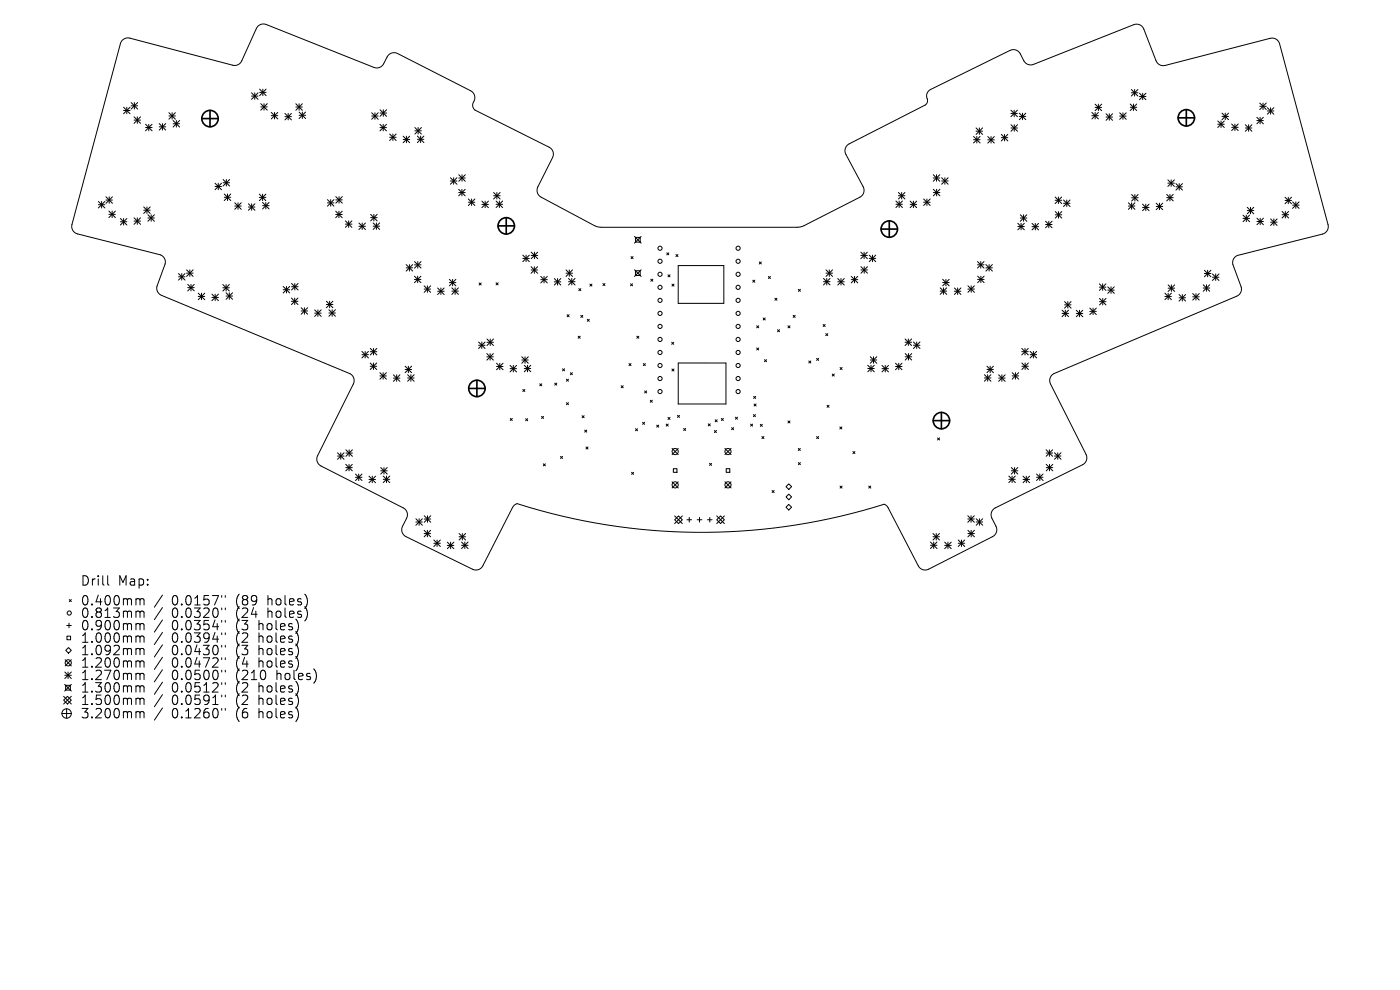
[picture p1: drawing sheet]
<svg xmlns="http://www.w3.org/2000/svg" width="297mm" height="210mm" viewBox="0 0 297 210" stroke-linecap="round" stroke-linejoin="round" font-family="sans-serif">
<defs><g id="words">
<g font-size="2.8">
<text x="17.1" y="124.5">Drill</text>
<text x="25" y="124.5">Map:</text>
<text x="17.1" y="128.7">0.400mm</text>
<text x="17.1" y="131.3">0.813mm</text>
<text x="36.4" y="128.7">0.0157&quot;</text>
<text x="36.4" y="131.3">0.0320&quot;</text>
<text x="50" y="128.7">(89</text>
<text x="50" y="131.3">(24</text>
<text x="56.8" y="128.7">holes)</text>
<text x="56.8" y="131.3">holes)</text>
<text x="17.1" y="133.9">0.900mm</text>
<text x="17.1" y="136.6">1.000mm</text>
<text x="36.4" y="133.9">0.0354&quot;</text>
<text x="36.4" y="136.6">0.0394&quot;</text>
<text x="50" y="133.9">(3</text>
<text x="50" y="136.6">(2</text>
<text x="54.9" y="133.9">holes)</text>
<text x="54.9" y="136.6">holes)</text>
<text x="17.1" y="139.2">1.092mm</text>
<text x="17.1" y="141.9">1.200mm</text>
<text x="36.4" y="139.2">0.0430&quot;</text>
<text x="36.4" y="141.9">0.0472&quot;</text>
<text x="50" y="139.2">(3</text>
<text x="50" y="141.9">(4</text>
<text x="54.9" y="139.2">holes)</text>
<text x="54.9" y="141.9">holes)</text>
<text x="17.1" y="144.5">1.270mm</text>
<text x="17.1" y="147.1">1.300mm</text>
<text x="17.1" y="149.8">1.500mm</text>
<text x="36.4" y="144.5">0.0500&quot;</text>
<text x="36.4" y="147.1">0.0512&quot;</text>
<text x="36.4" y="149.8">0.0591&quot;</text>
<text x="50" y="144.5">(210</text>
<text x="50" y="147.1">(2</text>
<text x="50" y="149.8">(2</text>
<text x="54.9" y="147.1">holes)</text>
<text x="54.9" y="149.8">holes)</text>
<text x="58.7" y="144.5">holes)</text>
<text x="17.1" y="152.6">3.200mm</text>
<text x="36.4" y="152.6">0.1260&quot;</text>
<text x="50" y="152.6">(6</text>
<text x="54.9" y="152.6">holes)</text>
</g>
</g></defs>
<g fill="none" stroke="#000" stroke-width=".21">
<path d="M25.9 8.5l.7-.4h.9l21.9 5.7a1.63 1.63 0 0 0 1.9-.9l3.2-7a1.63 1.63 0 0 1 2-.7l23.1 9.2a1.63 1.63 0 0 0 1.8-.9l.9-1.7a1.63 1.63 0 0 1 2-.5l15.8 8.1a1.91 1.91 0 0 1 .2 2.7l.1 .7 .4 .6 15.9 8a1.63 1.63 0 0 1 .5 2l-3.2 6.4a1.63 1.63 0 0 0 .8 2l11.3 6.1 1.1 .3h41.9l1.5-.3 11.9-6.1a1.63 1.63 0 0 0 .6-2.2l-3.8-7.1a1.63 1.63 0 0 1 .8-2l16.3-8.3a1.47 1.47 0 0 0 .2-1.8l.1-.7 .7-.7 16.9-8.3a1.63 1.63 0 0 1 2.1 .7l.9 1.7a1.63 1.63 0 0 0 2 .6l21.5-8.5a1.63 1.63 0 0 1 1.8 .9l2.7 7a1.63 1.63 0 0 0 1.9 .8l22.5-5.8a1.63 1.63 0 0 1 1.8 1.2l10.3 38.6a1.63 1.63 0 0 1-1.2 1.8l-18.3 4.6a1.64 1.64 0 0 0-.7 1.8l1.8 5.1a1.63 1.63 0 0 1-1 1.6l-38.9 16.5a1.63 1.63 0 0 0-.6 2.2l7.6 15.1a1.63 1.63 0 0 1-.8 2l-18.7 9.2a1.63 1.63 0 0 0-.6 2.1l1 2a1.63 1.63 0 0 1-.8 1.9l-13.8 7a1.63 1.63 0 0 1-2-.8l-6.4-12.3-.8-.7a128.8 128.8 0 0 1-77.9-.2l-.6 .4-.4 .5-6.3 12.3a1.63 1.63 0 0 1-2.2 .7l-14.3-7a1.63 1.63 0 0 1-.5-2.1l.9-1.8a1.63 1.63 0 0 0-.8-2.1l-17.6-9a1.63 1.63 0 0 1-.5-2l7.6-15.4a1.63 1.63 0 0 0-.8-2l-40.2-16.8a1.63 1.63 0 0 1-.7-1.8l1.8-4.9a1.63 1.63 0 0 0-1-1.7l-17.9-4.6a1.63 1.63 0 0 1-.9-1.9l10.2-38.4zM53.4 19.7l1.3 1.4M54 19.7v1.4M54.7 19.7l-1.3 1.4M55.1 18.9l1.4 1.4M55.1 19.6h1.4M55.8 18.9v1.4M56.5 18.9l-1.4 1.4M240 19l1.4 1.4M240 19.7h1.4M240.7 19v1.4M241.4 19l-1.4 1.4"/>
<path d="M241.7 19.8l1.4 1.4M242.4 19.8v1.4M243.1 19.8l-1.4 1.4M26.2 22.7l1.4 1.4M26.2 23.4h1.4M26.9 22.7v1.4M27.6 22.7l-1.4 1.4M27.8 21.8l1.4 1.3M27.8 22.4h1.4M28.4 24.8l1.4 1.4M28.4 25.5h1.4M28.5 21.8v1.3"/>
<path d="M29.1 24.8v1.4M29.2 21.8l-1.4 1.3M29.8 24.8l-1.4 1.4M30.9 26.4l1.4 1.3M30.9 27.1h1.4M31.6 26.4v1.3M32.3 26.4l-1.4 1.3M33.8 26.2l1.4 1.4M33.8 26.9h1.4M34.5 26.2v1.4M35.2 26.2l-1.4 1.4M35.8 23.9l1.4 1.4"/>
<path d="M35.8 24.6h1.4M36.5 23.9v1.4M36.7 25.6l1.4 1.3M36.7 26.3h1.4M37.2 23.9l-1.4 1.4M37.4 25.6v1.3M38.1 25.6l-1.4 1.3M45.6 38.9l1.4 1.3M45.6 39.6h1.4M46.3 38.9v1.3M47 38.9l-1.4 1.3M47.3 38.1l1.4 1.4"/>
<path d="M47.3 38.8h1.4M48 38.1v1.4M48.7 38.1l-1.4 1.4M53.4 20.4h1.3M55.3 22l1.4 1.4M55.3 22.7h1.4M56 22v1.4M56.7 22l-1.4 1.4M57.5 23.8l1.4 1.4M57.5 24.5h1.4M58.2 23.8v1.4M58.9 23.8l-1.4 1.4"/>
<path d="M60.4 24.1l1.4 1.3M60.4 24.7h1.4M61.1 24.1v1.3M61.8 24.1l-1.4 1.3M62.8 22.7h1.3M62.8 22l1.3 1.4M63.4 23.8l1.4 1.4M63.4 24.5h1.4M63.5 22v1.4M64.1 23.8v1.4M64.1 22l-1.3 1.4M64.8 23.8l-1.4 1.4"/>
<path d="M78.8 24.6h1.4M78.8 23.9l1.4 1.4M79.5 23.9v1.4M80.2 23.9l-1.4 1.4M80.6 27.1h1.4M80.6 26.4l1.4 1.4M80.6 23.3l1.4 1.4M80.6 24h1.4M81.3 26.4v1.4M81.3 23.3v1.4M82 26.4l-1.4 1.4M82 23.3l-1.4 1.4"/>
<path d="M82.7 28.4l1.3 1.4M82.7 29.1h1.3M83.4 28.4v1.4M84 28.4l-1.3 1.4M85.5 28.9l1.4 1.4M85.5 29.6h1.4M86.2 28.9v1.4M86.9 28.9l-1.4 1.4M88 27.1l1.4 1.3M88 27.7h1.4M88.5 28.9l1.4 1.3M88.5 29.6h1.4"/>
<path d="M88.7 27.1v1.3M89.2 28.9v1.3M89.4 27.1l-1.4 1.3M89.9 28.9l-1.4 1.3M95.6 37.7l1.3 1.4M95.6 38.4h1.3M96.2 37.7v1.4M96.9 37.7l-1.3 1.4M97.3 37.1l1.4 1.4M97.3 37.8h1.4M98 37.1v1.4M98.7 37.1l-1.4 1.4"/>
<path d="M198 37.8h1.4M198 37.1l1.4 1.3M198.7 37.1v1.3M199.4 37.1l-1.4 1.3M199.8 38.4h1.3M199.8 37.7l1.3 1.4M200.5 37.7v1.4M201.1 37.7l-1.3 1.4M206.5 28.9l1.4 1.4M206.5 29.6h1.4M207.1 27.1l1.4 1.4M207.1 27.8h1.4"/>
<path d="M207.2 28.9v1.4M207.8 27.1v1.4M207.9 28.9l-1.4 1.4M208.5 27.1l-1.4 1.4M209.6 29.7h1.3M209.6 29l1.3 1.4M210.2 29v1.4M210.9 29l-1.3 1.4M212.4 28.5l1.4 1.4M212.4 29.2h1.4M213.1 28.5v1.4M213.8 28.5l-1.4 1.4"/>
<path d="M214.5 23.4l1.3 1.4M214.5 24.1h1.3M214.5 26.5l1.4 1.3M214.5 27.2h1.4M215.1 23.4v1.4M215.2 26.5v1.3M215.8 23.4l-1.3 1.4M215.9 26.5l-1.4 1.3M216.2 24l1.4 1.4M216.2 24.7h1.4M216.9 24v1.4M217.6 24l-1.4 1.4"/>
<path d="M231.6 24.5h1.4M231.6 23.9l1.4 1.3M232.3 22.1l1.4 1.4M232.3 22.8h1.4M232.3 23.9v1.3M233 22.1v1.4M233 23.9l-1.4 1.3M233.7 22.1l-1.4 1.4M234.6 24.1l1.4 1.4M234.6 24.8h1.4M235.3 24.1v1.4M236 24.1l-1.4 1.4"/>
<path d="M237.5 24.6h1.4M237.5 23.9l1.4 1.4M238.2 23.9v1.4M238.9 23.9l-1.4 1.4M239.8 22.1l1.3 1.4M239.8 22.8h1.3M240.5 22.1v1.4M241.1 22.1l-1.3 1.4M241.7 20.5h1.4M247.8 38.2l1.3 1.3M247.8 38.8h1.3M248.4 38.2v1.3"/>
<path d="M249.1 38.2l-1.3 1.3M249.5 38.9l1.4 1.4M249.5 39.6h1.4M250.2 38.9v1.4M250.9 38.9l-1.4 1.4M258.3 25.7l1.4 1.3M258.3 26.4h1.4M259 25.7v1.3M259.2 24.7h1.4M259.2 24l1.4 1.4M259.7 25.7l-1.4 1.3M259.9 24v1.4"/>
<path d="M260.6 24l-1.4 1.4M261.3 26.3l1.4 1.4M261.3 27h1.4M262 26.3v1.4M262.7 26.3l-1.4 1.4M264.2 27.2h1.4M264.2 26.5l1.4 1.3M264.9 26.5v1.3M265.6 26.5l-1.4 1.3M266.6 24.9l1.4 1.4M266.6 25.6h1.4M267.3 21.9l1.3 1.3"/>
<path d="M267.3 22.5h1.3M267.3 24.9v1.4M267.9 21.9v1.3M268 24.9l-1.4 1.4M268.6 21.9l-1.3 1.3M268.9 22.8l1.3 1.4M268.9 23.5h1.3M269.5 22.8v1.4M270.2 22.8l-1.3 1.4M20.9 42.7l1.4 1.4M20.9 43.4h1.4M21.6 42.7v1.4"/>
<path d="M22.3 42.7l-1.4 1.4M22.5 41.7l1.4 1.4M22.5 42.4h1.4M23.1 44.8l1.4 1.4M23.1 45.5h1.4M23.2 41.7v1.4M23.8 44.8v1.4M23.9 41.7l-1.4 1.4M24.5 44.8l-1.4 1.4M25.5 46.4l1.4 1.3M25.5 47h1.4M26.2 46.4v1.3"/>
<path d="M26.9 46.4l-1.4 1.3M28.4 46.2l1.4 1.4M28.4 46.9h1.4M29.1 46.2v1.4M29.8 46.2l-1.4 1.4M30.5 43.9l1.4 1.4M30.5 44.6h1.4M31.2 43.9v1.4M31.4 45.6l1.4 1.3M31.4 46.2h1.4M31.9 43.9l-1.4 1.4M32.1 45.6v1.3"/>
<path d="M32.8 45.6l-1.4 1.3M37.9 58l1.3 1.4M37.9 58.7h1.3M38.6 58v1.4M39.2 58l-1.3 1.4M39.6 57.2l1.4 1.4M39.6 57.9h1.4M40.3 57.2v1.4M41 57.2l-1.4 1.4M47.6 41.2l1.4 1.3M47.6 41.8h1.4M48.3 41.2v1.3"/>
<path d="M49 41.2l-1.4 1.3M49.8 43l1.4 1.4M49.8 43.7h1.4M50.5 43v1.4M51.2 43l-1.4 1.4M52.7 43.2l1.4 1.4M52.7 43.9h1.4M53.4 43.2v1.4M54.1 43.2l-1.4 1.4M55 41.2l1.4 1.4M55 41.9h1.4M55.7 42.9l1.4 1.4"/>
<path d="M55.7 43.6h1.4M55.7 41.2v1.4M56.4 42.9v1.4M56.4 41.2l-1.4 1.4M57.1 42.9l-1.4 1.4M69.5 42.3l1.3 1.4M69.5 43h1.3M70.2 42.3v1.4M70.8 42.3l-1.3 1.4M71.2 44.8l1.4 1.4M71.2 45.5h1.4M71.2 42.4h1.4"/>
<path d="M71.2 41.7l1.4 1.4M71.9 44.8v1.4M71.9 41.7v1.4M72.6 44.8l-1.4 1.4M72.6 41.7l-1.4 1.4M73.3 46.9l1.4 1.3M73.3 47.5h1.4M74 46.9v1.3M74.7 46.9l-1.4 1.3M76.1 47.3l1.4 1.4M76.1 48h1.4M76.8 47.3v1.4"/>
<path d="M77.5 47.3l-1.4 1.4M78.6 45.5l1.4 1.4M78.6 46.2h1.4M79.2 48h1.3M79.2 47.3l1.3 1.4M79.3 45.5v1.4M79.8 47.3v1.4M80 45.5l-1.4 1.4M80.5 47.3l-1.3 1.4M86.2 56.1l1.3 1.4M86.2 56.8h1.3M86.9 56.1v1.4"/>
<path d="M87.5 56.1l-1.3 1.4M87.9 58.6l1.4 1.4M87.9 59.3h1.4M87.9 55.5l1.4 1.4M87.9 56.2h1.4M88.6 58.6v1.4M88.6 55.5v1.4M89.3 58.6l-1.4 1.4M89.3 55.5l-1.4 1.4M95.3 59.3l1.4 1.3M95.3 59.9h1.4M96 59.3v1.3"/>
<path d="M96.7 59.3l-1.4 1.3M97.3 40.2l1.4 1.3M97.3 40.9h1.4M98 40.2v1.3M98.7 40.2l-1.4 1.3M99.4 42.2l1.3 1.4M99.4 42.9h1.3M100.1 42.2v1.4M100.7 42.2l-1.3 1.4M102.2 42.7l1.4 1.4M102.2 43.4h1.4M102.9 42.7v1.4"/>
<path d="M103.6 42.7l-1.4 1.4M104.7 40.8l1.4 1.4M104.7 41.5h1.4M105.2 60l.5 .4M105.2 42.6l1.4 1.4M105.2 43.3h1.4M105.4 40.8v1.4M105.7 60l-.5 .4M105.9 42.6v1.4M106.1 40.8l-1.4 1.4M106.6 42.6l-1.4 1.4M110.9 54.1l1.4 1.4"/>
<path d="M110.9 54.8h1.4M111.6 54.1v1.4M112.3 54.1l-1.4 1.4M112.7 56.6l1.3 1.4M112.7 57.3h1.3M112.7 53.5l1.4 1.4M112.7 54.2h1.4M113.4 56.6v1.4M113.4 53.5v1.4M114 56.6l-1.3 1.4M114.1 53.5l-1.4 1.4M114.7 58.6l1.4 1.4"/>
<path d="M114.7 59.3h1.4M115.4 58.6v1.4M116.1 58.6l-1.4 1.4M117.6 59.1l1.4 1.4M117.6 59.8h1.4M118.3 59.1v1.4M119 59.1l-1.4 1.4M120.1 57.3l1.4 1.3M120.1 57.9h1.4M120.6 59.1l1.4 1.3M120.6 59.8h1.4M120.8 57.3v1.3"/>
<path d="M121.3 59.1v1.3M121.5 57.3l-1.4 1.3M122 59.1l-1.4 1.3M133.9 54.4l.4 .5M134.3 54.4l-.4 .5M134.6 50.2l1.4 1.4M134.6 57.2l1.4 1.4M134.8 50.4h1v1h-1zM134.8 57.4h1v1h-1zM136 50.2l-1.4 1.4M136 57.2l-1.4 1.4M138.1 59.2l.4 .5"/>
<path d="M138.5 59.2l-.4 .5M141.5 53.6l.4 .5M141.7 58.3l.4 .4M141.9 53.6l-.4 .5M142.1 58.3l-.4 .4M143.4 54l.4 .4M143.8 54l-.4 .4M143.9 56.3h9.7v8.1h-9.7zM159.7 59.4l.4 .5M160.1 59.4l-.4 .5M161.1 55.6l.4 .4M161.5 55.6l-.4 .4"/>
<path d="M163 58.6l.4 .5M163.4 58.6l-.4 .5M174.7 59.8h1.4M174.7 59.1l1.4 1.3M175.2 57.9h1.4M175.2 57.3l1.4 1.3M175.4 59.1v1.3M175.9 57.3v1.3M176.1 59.1l-1.4 1.3M176.6 57.3l-1.4 1.3M177.7 59.8h1.4M177.7 59.1l1.4 1.4"/>
<path d="M178.4 59.1v1.4M179.1 59.1l-1.4 1.4M180.6 59.3h1.4M180.6 58.6l1.4 1.4M181.3 58.6v1.4M182 58.6l-1.4 1.4M182.6 54.2h1.4M182.6 53.5l1.4 1.4M182.6 57.3h1.4M182.6 56.6l1.4 1.4M183.3 53.5v1.4M183.3 56.6v1.4"/>
<path d="M184 53.5l-1.4 1.4M184 56.6l-1.4 1.4M184.4 54.1l1.4 1.4M184.4 54.8h1.4M185.1 54.1v1.4M185.8 54.1l-1.4 1.4M190.1 43.3h1.3M190.1 42.6l1.3 1.4M190.6 41.5h1.4M190.6 40.8l1.4 1.4M190.8 42.6v1.4M191.3 40.8v1.4"/>
<path d="M191.4 42.6l-1.3 1.4M192 40.8l-1.4 1.4M193.1 43.4h1.4M193.1 42.7l1.4 1.3M193.8 42.7v1.3M194.5 42.7l-1.4 1.3M195.9 42.9h1.4M195.9 42.2l1.4 1.4M196.6 42.2v1.4M197.3 42.2l-1.4 1.4M198 40.8h1.4M198 40.2l1.4 1.3"/>
<path d="M198.7 40.2v1.3M199.4 40.2l-1.4 1.3M200 59.9h1.4M200 59.3l1.4 1.3M200.7 59.3v1.3M201.4 59.3l-1.4 1.3M207.4 56.2h1.4M207.4 55.5l1.4 1.4M207.4 59.3h1.4M207.4 58.6l1.4 1.4M208.1 55.5v1.4M208.1 58.6v1.4"/>
<path d="M208.8 55.5l-1.4 1.4M208.8 58.6l-1.4 1.4M209.1 56.8h1.4M209.1 56.1l1.4 1.4M209.8 56.1v1.4M210.5 56.1l-1.4 1.4M215.9 47.4l1.4 1.3M215.9 48.1h1.4M216.5 46.2h1.3M216.5 45.6l1.3 1.3M216.6 47.4v1.3M217.1 45.6v1.3"/>
<path d="M217.3 47.4l-1.4 1.3M217.8 45.6l-1.3 1.3M218.9 47.4l1.4 1.4M218.9 48.1h1.4M219.6 47.4v1.4M220.3 47.4l-1.4 1.4M221.8 46.9l1.4 1.4M221.8 47.6h1.4M222.5 46.9v1.4M223.2 46.9l-1.4 1.4M223.8 41.8l1.4 1.4M223.8 42.5h1.4"/>
<path d="M223.9 44.9l1.3 1.4M223.9 45.6h1.3M224.5 41.8v1.4M224.6 44.9v1.4M225.2 41.8l-1.4 1.4M225.2 44.9l-1.3 1.4M225.6 42.4l1.4 1.4M225.6 43.1h1.4M226.3 42.4v1.4M227 42.4l-1.4 1.4M239.4 43.7h1.4M239.4 43l1.4 1.4"/>
<path d="M240.1 41.3l1.3 1.3M240.1 42h1.3M240.1 43v1.4M240.8 41.3v1.3M240.8 43l-1.4 1.4M241.4 41.3l-1.3 1.3M242.4 43.3l1.4 1.4M242.4 44h1.4M243.1 43.3v1.4M243.8 43.3l-1.4 1.4M245.3 43.1l1.4 1.4M245.3 43.8h1.4"/>
<path d="M246 43.1v1.4M246.7 43.1l-1.4 1.4M247.5 41.9h1.4M247.5 41.2l1.4 1.4M248.2 41.2v1.4M248.9 41.2l-1.4 1.4M255.5 57.3l1.4 1.4M255.5 58h1.4M256.2 57.3v1.4M256.9 57.3l-1.4 1.4M257.2 58.1l1.4 1.4M257.2 58.8h1.4"/>
<path d="M257.9 58.1v1.4M258.6 58.1l-1.4 1.4M263.7 45.6l1.4 1.4M263.7 46.3h1.4M264.4 45.6v1.4M264.6 44l1.4 1.4M264.6 44.7h1.4M265.1 45.6l-1.4 1.4M265.3 44v1.4M266 44l-1.4 1.4M266.6 46.3l1.4 1.4M266.6 47h1.4"/>
<path d="M267.3 46.3v1.4M268 46.3l-1.4 1.4M269.5 46.4l1.4 1.4M269.5 47.1h1.4M270.2 46.4v1.4M270.9 46.4l-1.4 1.4M272 45.6h1.4M272 44.9l1.4 1.3M272.6 41.8l1.4 1.4M272.6 42.5h1.4M272.7 44.9v1.3M273.3 41.8v1.4"/>
<path d="M273.4 44.9l-1.4 1.3M274 41.8l-1.4 1.4M274.2 42.8l1.4 1.4M274.2 43.5h1.4M274.9 42.8v1.4M275.6 42.8l-1.4 1.4M39.8 60.3l1.4 1.4M39.8 61h1.4M40.5 60.3v1.4M41.2 60.3l-1.4 1.4M42.1 62.2l1.3 1.4M42.1 62.9h1.3"/>
<path d="M42.7 62.2v1.4M43.4 62.2l-1.3 1.4M45 62.4l1.3 1.4M45 63.1h1.3M45.6 62.4v1.4M46.3 62.4l-1.3 1.4M47.3 61h1.4M47.3 60.4l1.4 1.3M48 62.1l1.3 1.4M48 62.8h1.3M48 60.4v1.3M48.6 62.1v1.4"/>
<path d="M48.7 60.4l-1.4 1.3M49.3 62.1l-1.3 1.4M60.1 60.8l1.4 1.3M60.1 61.5h1.4M60.8 60.8v1.3M61.5 60.8l-1.4 1.3M61.8 63.2l1.4 1.4M61.8 63.9h1.4M61.9 60.1l1.3 1.4M61.9 60.8h1.3M62.5 63.2v1.4M62.5 60.1v1.4"/>
<path d="M63.2 63.2l-1.4 1.4M63.2 60.1l-1.3 1.4M63.9 65.3l1.4 1.4M63.9 66h1.4M64.6 65.3v1.4M65.3 65.3l-1.4 1.4M66.8 65.7l1.3 1.4M66.8 66.4h1.3M67.4 65.7v1.4M68.1 65.7l-1.3 1.4M69.2 63.9l1.4 1.4M69.2 64.6h1.4"/>
<path d="M69.8 66.4h1.4M69.8 65.7l1.4 1.4M69.9 63.9v1.4M70.5 65.7v1.4M70.6 63.9l-1.4 1.4M71.2 65.7l-1.4 1.4M76.8 74.5l1.4 1.4M76.8 75.2h1.4M77.5 74.5v1.4M78.2 74.5l-1.4 1.4M78.5 77l1.4 1.4M78.5 77.7h1.4"/>
<path d="M78.6 73.9l1.3 1.4M78.6 74.6h1.3M79.2 77v1.4M79.2 73.9v1.4M79.9 77l-1.4 1.4M79.9 73.9l-1.3 1.4M80.6 79.1l1.4 1.3M80.6 79.7h1.4M81.3 79.1v1.3M82 79.1l-1.4 1.3M83.5 79.5l1.3 1.4M84.1 79.5v1.4"/>
<path d="M84.8 79.5l-1.3 1.4M85.9 77.7l1.4 1.4M85.9 78.4h1.4M86.5 79.5l1.4 1.4M86.6 77.7v1.4M87.2 79.5v1.4M87.3 77.7l-1.4 1.4M87.9 79.5l-1.4 1.4M90 60.6l1.4 1.4M90 61.3h1.4M90.7 60.6v1.4M91.4 60.6l-1.4 1.4"/>
<path d="M92.8 61.1l1.4 1.4M92.8 61.8h1.4M93.5 61.1v1.4M94.2 61.1l-1.4 1.4M95.9 61.1l1.3 1.3M95.9 61.8h1.3M96.6 61.1v1.3M97.2 61.1l-1.3 1.3M101.5 72.5l1.4 1.4M101.5 73.2h1.4M101.6 60l.5 .5M102.1 60l-.5 .5"/>
<path d="M102.2 72.5v1.4M102.9 72.5l-1.4 1.4M103.3 75l1.4 1.4M103.3 75.7h1.4M103.3 71.9l1.4 1.4M103.3 72.6h1.4M104 75v1.4M104 71.9v1.4M104.7 75l-1.4 1.4M104.7 71.9l-1.4 1.4M105.3 77.1l1.4 1.3M105.3 77.7h1.4"/>
<path d="M106 77.1v1.3M106.7 77.1l-1.4 1.3M108.2 77.5l1.4 1.4M108.2 78.2h1.4M108.9 77.5v1.4M109.6 77.5l-1.4 1.4M110.7 75.7l1.4 1.4M110.7 76.4h1.4M111.2 77.5l1.4 1.4M111.2 78.2h1.4M111.4 75.7v1.4M111.9 77.5v1.4"/>
<path d="M112.1 75.7l-1.4 1.4M112.6 77.5l-1.4 1.4M119.3 78.2l.5 .5M119.8 78.2l-.5 .5M120.3 66.8l.4 .4M120.7 66.8l-.4 .4M121 79.1l.4 .4M121.4 79.1l-.4 .4M122.7 71.3l.4 .5M122.8 61.2l.4 .5M123.1 71.3l-.4 .5M123.2 66.9l.4 .4"/>
<path d="M123.2 61.2l-.4 .5M123.6 66.9l-.4 .4M124.6 67.7l.4 .5M125 67.7l-.4 .5M125.1 60.3l.5 .4M125.6 60.3l-.5 .4M127.9 60.1l.4 .5M128.3 60.1l-.4 .5M133.4 77.1l.5 .5M133.8 60.2l.4 .4M133.9 77.1l-.5 .5M134.2 60.2l-.4 .4"/>
<path d="M135.1 71.3l.4 .5M135.5 71.3l-.4 .5M136.5 77.1l.4 .5M136.9 77.1l-.4 .5M142.5 72.6l.4 .4M142.6 78.3l.4 .4M142.6 60.3l.4 .4M142.9 72.6l-.4 .4M143 78.3l-.4 .4M143 60.3l-.4 .4M143.9 77h10.1v8.7h-10.1zM160.5 69.1l.5 .4"/>
<path d="M160.5 73.8l.5 .4M161 69.1l-.5 .4M161 73.8l-.5 .4M161.9 67.5l.4 .4M162.2 76.3l.4 .4M162.3 67.5l-.4 .4M162.6 76.3l-.4 .4M164.4 63.3l.4 .4M164.8 63.3l-.4 .4M164.9 69.9l.5 .5M165.4 69.9l-.5 .5M167.2 69.1l.4 .4"/>
<path d="M167.6 69.1l-.4 .4M168.3 66.9l.4 .4M168.7 66.9l-.4 .4M169.4 61.4l.4 .4M169.8 61.4l-.4 .4M171.6 76.6l.4 .4M172 76.6l-.4 .4M173.2 76l.5 .5M173.7 76l-.5 .5M174.6 68.8l.5 .5M175.1 68.8l-.5 .5M175.2 70.8l.4 .4"/>
<path d="M175.6 70.8l-.4 .4M176.6 79.3l.4 .5M177 79.3l-.4 .5M178.2 78l.5 .4M178.7 78l-.5 .4M184.1 78.2h1.4M184.1 77.5l1.4 1.4M184.6 76.4h1.4M184.6 75.7l1.4 1.4M184.8 77.5v1.4M185.3 75.7v1.4M185.5 77.5l-1.4 1.4"/>
<path d="M186 75.7l-1.4 1.4M187.1 78.2h1.4M187.1 77.5l1.4 1.4M187.8 77.5v1.4M188.5 77.5l-1.4 1.4M190 77.7h1.4M190 77.1l1.4 1.3M190.7 77.1v1.3M191.4 77.1l-1.4 1.3M192 72.6h1.4M192 71.9l1.4 1.4M192 75.7h1.4"/>
<path d="M192 75l1.4 1.4M192.7 71.9v1.4M192.7 75v1.4M193.4 71.9l-1.4 1.4M193.4 75l-1.4 1.4M193.8 73.2h1.4M193.8 72.5l1.4 1.4M194.5 72.5v1.4M195.2 72.5l-1.4 1.4M199.5 61.8h1.3M199.5 61.1l1.3 1.3M200.1 61.1v1.3"/>
<path d="M200.8 61.1l-1.3 1.3M202.5 61.8h1.4M202.5 61.1l1.4 1.4M203.2 61.1v1.4M203.9 61.1l-1.4 1.4M205.3 61.3h1.4M205.3 60.6l1.4 1.4M206 60.6v1.4M206.7 60.6l-1.4 1.4M208.8 79.5l1.4 1.4M209.4 78.4h1.4M209.4 77.7l1.4 1.4"/>
<path d="M209.5 79.5v1.4M210.1 77.7v1.4M210.2 79.5l-1.4 1.4M210.8 77.7l-1.4 1.4M211.9 79.5l1.3 1.4M212.5 79.5v1.4M213.2 79.5l-1.3 1.4M214.7 79.7h1.4M214.7 79.1l1.4 1.3M215.4 79.1v1.3M216.1 79.1l-1.4 1.3M216.8 74.6h1.3"/>
<path d="M216.8 73.9l1.3 1.4M216.8 77.7h1.4M216.8 77l1.4 1.4M217.4 73.9v1.4M217.5 77v1.4M218.1 73.9l-1.3 1.4M218.2 77l-1.4 1.4M218.5 75.2h1.4M218.5 74.5l1.4 1.4M219.2 74.5v1.4M219.9 74.5l-1.4 1.4M225.3 65.8l1.4 1.4"/>
<path d="M225.3 66.5h1.4M225.8 64l1.4 1.4M225.8 64.7h1.4M226 65.8v1.4M226.5 64v1.4M226.7 65.8l-1.4 1.4M227.2 64l-1.4 1.4M228.3 65.8l1.4 1.4M228.3 66.5h1.4M229 65.8v1.4M229.7 65.8l-1.4 1.4M231.2 65.4l1.4 1.3"/>
<path d="M231.2 66h1.4M231.9 65.4v1.3M232.6 65.4l-1.4 1.3M233.2 60.2l1.4 1.4M233.2 60.9h1.4M233.3 63.3l1.3 1.4M233.3 64h1.3M233.9 60.2v1.4M233.9 63.3v1.4M234.6 60.2l-1.4 1.4M234.6 63.3l-1.3 1.4M235 60.8l1.4 1.4"/>
<path d="M235 61.5h1.4M235.7 60.8v1.4M236.4 60.8l-1.4 1.4M247.1 62.9h1.4M247.1 62.2l1.4 1.4M247.8 60.4l1.4 1.4M247.8 61.1h1.4M247.8 62.2v1.4M248.5 60.4v1.4M248.5 62.2l-1.4 1.4M249.2 60.4l-1.4 1.4M250.1 62.5l1.4 1.4"/>
<path d="M250.1 63.2h1.4M250.8 62.5v1.4M251.5 62.5l-1.4 1.4M253 62.3l1.4 1.4M253 63h1.4M253.7 62.3v1.4M254.4 62.3l-1.4 1.4M255.3 60.4l1.3 1.4M255.3 61.1h1.3M255.9 60.4v1.4M256.6 60.4l-1.3 1.4M71.6 96.1l1.4 1.3"/>
<path d="M71.6 96.7h1.4M72.3 96.1v1.3M73 96.1l-1.4 1.3M73.4 98.5l1.3 1.4M73.4 99.2h1.3M73.4 95.4l1.4 1.4M73.4 96.1h1.4M74 98.5v1.4M74.1 95.4v1.4M74.7 98.5l-1.3 1.4M74.8 95.4l-1.4 1.4M80.8 99.2l1.3 1.4"/>
<path d="M80.8 99.9h1.3M81.5 99.2v1.4M82.1 99.2l-1.3 1.4M83.5 80.2h1.3M86.5 80.2h1.4M108.2 88.8l.5 .4M108.7 88.8l-.5 .4M110.9 82.6l.4 .5M111.3 82.6l-.4 .5M111.5 88.8l.4 .5M111.9 88.8l-.4 .5M114.5 81.4l.4 .5"/>
<path d="M114.9 88.3l.4 .5M114.9 81.4l-.4 .5M115.3 98.4l.4 .4M115.3 88.3l-.4 .5M115.7 98.4l-.4 .4M117.7 81.3l.4 .4M118.1 81.3l-.4 .4M118.9 96.8l.4 .5M119.3 96.8l-.4 .5M120.2 80.4l.4 .5M120.2 85.4l.4 .5M120.6 80.4l-.4 .5"/>
<path d="M120.6 85.4l-.4 .5M123.5 88.2l.4 .4M123.9 88.2l-.4 .4M124 91.2l.5 .5M124.3 94.8l.4 .5M124.5 91.2l-.5 .5M124.7 94.8l-.4 .5M131.8 81.8l.4 .5M132.2 81.8l-.4 .5M134.8 90.9l.5 .5M135.3 90.9l-.5 .5M136.3 89.6l.5 .4"/>
<path d="M136.8 82.9l.4 .5M136.8 89.6l-.5 .4M137.2 82.9l-.4 .5M138 84.9l.4 .4M138.4 84.9l-.4 .4M139.3 90.2l.4 .4M139.7 90.2l-.4 .4M141.3 90l.5 .4M141.7 88.5l.4 .5M141.8 90l-.5 .4M142.1 88.5l-.4 .5M142.6 95.1l1.3 1.3"/>
<path d="M142.8 99.4h.8v.8h-.8zM143.7 88.1l.5 .4M143.9 95.1l-1.3 1.3M144.2 88.1l-.5 .4M145 90.9l.5 .4M145.5 90.9l-.5 .4M150.3 89.9l.4 .4M150.5 98.3l.5 .4M150.7 89.9l-.4 .4M151 98.3l-.5 .4M151.6 91.3l.4 .5M151.7 89l.5 .5"/>
<path d="M152 91.3l-.4 .5M152.2 89l-.5 .5M153 88.8l.5 .4M153.5 88.8l-.5 .4M153.8 95.1l1.3 1.3M154.1 99.4h.7v.8h-.7zM155.1 95.1l-1.3 1.3M155.2 90.7l.4 .5M155.6 90.7l-.4 .5M156 88.5l.5 .4M156.5 88.5l-.5 .4M159.2 90l.5 .4"/>
<path d="M159.7 90l-.5 .4M159.8 87.9l.5 .5M159.9 84.1l.4 .4M160 85.7l.4 .4M160.3 87.9l-.5 .5M160.3 84.1l-.4 .4M160.4 85.7l-.4 .4M161.3 90l.4 .5M161.6 92.6l.5 .4M161.7 90l-.4 .5M162.1 92.6l-.5 .4M167.2 89.3l.4 .4"/>
<path d="M167.6 89.3l-.4 .4M169.3 95.1l.5 .5M169.4 98.1l.4 .5M169.8 95.1l-.5 .5M169.8 98.1l-.4 .5M173.2 92.6l.5 .4M173.7 92.6l-.5 .4M175.4 86l.5 .4M175.9 86l-.5 .4M178.2 90.6l.4 .4M178.6 90.6l-.4 .4M180.9 95.8l.5 .4"/>
<path d="M181.4 95.8l-.5 .4M198.9 92.9l.4 .4M199.3 92.9l-.4 .4M208.8 80.2h1.4M211.9 80.2h1.3M214.5 99.9h1.4M214.5 99.2l1.4 1.4M215.2 99.2v1.4M215.9 99.2l-1.4 1.4M221.9 96.1h1.4M221.9 95.4l1.4 1.4M222 99.2h1.3"/>
<path d="M222 98.5l1.3 1.4M222.6 95.4v1.4M222.6 98.5v1.4M223.3 95.4l-1.4 1.4M223.3 98.5l-1.3 1.4M223.7 96.7h1.4M223.7 96l1.4 1.4M224.4 96v1.4M225.1 96l-1.4 1.4M75.4 100.6l1.4 1.3M75.4 101.2h1.4M76.1 100.6v1.3"/>
<path d="M76.8 100.6l-1.4 1.3M78.3 101l1.4 1.4M78.3 101.7h1.4M79 101v1.4M79.7 101l-1.4 1.4M81.3 101l1.4 1.4M81.3 101.7h1.4M82 101v1.4M82.7 101l-1.4 1.4M88.2 110l1.4 1.4M88.2 110.7h1.4M88.9 110v1.4"/>
<path d="M89.6 110l-1.4 1.4M90 112.5l1.4 1.4M90 113.2h1.4M90 109.4l1.4 1.4M90 110.1h1.4M90.7 112.5v1.4M90.7 109.4v1.4M91.4 112.5l-1.4 1.4M91.4 109.4l-1.4 1.4M92 114.5l1.4 1.4M92 115.2h1.4M92.7 114.5v1.4"/>
<path d="M93.4 114.5l-1.4 1.4M94.9 115l1.4 1.4M94.9 115.7h1.4M95.6 115v1.4M96.3 115l-1.4 1.4M97.4 113.2l1.4 1.4M97.4 113.9h1.4M97.9 115l1.4 1.4M97.9 115.7h1.4M98.1 113.2v1.4M98.6 115v1.4M98.8 113.2l-1.4 1.4"/>
<path d="M99.3 115l-1.4 1.4M134 100.2l.4 .4M134.4 100.2l-.4 .4M142.6 102.2l1.3 1.3M143.1 109.4l1.7 1.7M143.9 102.2l-1.3 1.3M143.9 109.4l.9 .9-.9 .8-.8-.8zM144.8 109.4l-1.7 1.7M145.7 110.3h1M146.2 109.8v.9M147.9 110.3h1M148.4 109.8v.9"/>
<path d="M150.1 110.3h1M150.6 109.8v.9M152 110.3l.9-.9 .8 .9-.8 .8zM152 109.4l1.7 1.7M153.7 109.4l-1.7 1.7M153.8 102.2l1.3 1.3M155.1 102.2l-1.3 1.3M163.8 104.1l.4 .4M164.2 104.1l-.4 .4M166.7 103.2l.6-.6 .6 .6-.6 .6zM166.7 105.4l.6-.6 .6 .6-.6 .6zM166.7 107.6l.6-.6 .6 .6-.6 .6z"/>
<path d="M178.2 103.1l.4 .4M178.6 103.1l-.4 .4M184.3 103.1l.4 .4M184.7 103.1l-.4 .4M197.4 115l1.4 1.4M197.4 115.7h1.4M197.9 113.9h1.4M197.9 113.2l1.4 1.4M198.1 115v1.4M198.6 113.2v1.4M198.8 115l-1.4 1.4M199.3 113.2l-1.4 1.4"/>
<path d="M200.4 115.7h1.4M200.4 115l1.4 1.4M201.1 115v1.4M201.8 115l-1.4 1.4M203.3 115.2h1.4M203.3 114.5l1.4 1.4M204 114.5v1.4M204.7 114.5l-1.4 1.4M205.3 110.1h1.4M205.3 109.4l1.4 1.4M205.3 113.2h1.4M205.3 112.5l1.4 1.4"/>
<path d="M206 109.4v1.4M206 112.5v1.4M206.7 109.4l-1.4 1.4M206.7 112.5l-1.4 1.4M207.1 110.7h1.4M207.1 110l1.4 1.4M207.8 110v1.4M208.5 110l-1.4 1.4M214 101.7h1.4M214 101l1.4 1.4M214.7 101v1.4M215.4 101l-1.4 1.4"/>
<path d="M217 101.7h1.4M217 101l1.4 1.4M217.7 101v1.4M218.4 101l-1.4 1.4M219.9 101.2h1.4M219.9 100.6l1.4 1.3M220.6 100.6v1.3M221.3 100.6l-1.4 1.3M13.8 140l1.3 1.3M14.2 132.7h.9M14.2 134.9h.8v.8h-.8zM14.5 137.4l.6 .6-.6 .6-.6-.6z"/>
<path d="M14.6 132.2v1M14.7 127.2l.4 .4M15.1 127.2l-.4 .4M15.1 140l-1.3 1.3M22.8 122.1v1.7l.3 .3M29.4 127l.3 .3M29.4 129.6l.3 .3M29.4 132.3l.3 .3M29.4 134.9l.3 .3M29.4 137.6l.3 .2M29.7 127.3v1M29.7 129.9v1.1"/>
<path d="M29.7 132.6v1M29.7 135.2v1M29.7 137.8v1.1M29.7 127.3l.3-.3 .5 .1 .1 1.2M29.7 129.9l.3-.3 .5 .1 .1 1.3M29.7 132.6l.3-.3 .5 .1 .1 1.2M29.7 135.2l.3-.3 .5 .1 .1 1.2M29.7 137.8l.3-.2 .5 .1 .1 1.2M34.5 126.2l-1.8 2.6M34.5 128.9l-1.8 2.5M34.5 131.5l-1.8 2.6M34.5 134.2l-1.8 2.5"/>
<path d="M34.5 136.8l-1.8 2.6M34.5 139.4l-1.8 2.6M47 126.3v.4M47 129v.4M47 131.6v.4M47 134.2v.4M47 136.9v.4M47 139.5v.4M47.8 126.3v.4M47.8 129v.4M47.8 131.6v.4M47.8 134.2v.4"/>
<path d="M47.8 136.9v.4M47.8 139.5v.4M63.2 134.8v1.4M63.2 137.5v1.3M63.3 132.7l-.1 .8M65.1 126.9v1.3M65.1 129.5v1.4M13.1 151.4h2M13.5 148.5l.8-.8 .8 .8-.8 .8zM13.5 147.7l1.6 1.6M13.7 145.2l1.4 1.4M13.7 142.6l1.4 1.3"/>
<path d="M13.7 143.2h1.4M13.9 145.4h1v1h-1zM14.1 150.4v2M14.4 142.6v1.3M15.1 142.6l-1.4 1.3M15.1 145.2l-1.4 1.4M15.1 147.7l-1.6 1.6M29.4 140.2l.3 .3M29.4 142.8l.3 .3M29.4 145.5l.3 .3M29.4 148.1l.3 .3M29.4 150.9l.3 .3"/>
<path d="M29.7 140.5v1M29.7 143.1v1.1M29.7 145.8v1M29.7 148.4v1M29.7 151.2v1.1M29.7 140.5l.3-.3 .5 .1 .1 1.2M29.7 143.1l.3-.3 .5 .1 .1 1.3M29.7 145.8l.3-.3 .5 .1 .1 1.2M29.7 148.4l.3-.3 .5 .1 .1 1.2M29.7 151.2l.3-.3 .5 .1 .1 1.3M34.5 142.1l-1.8 2.5M34.5 144.7l-1.8 2.6"/>
<path d="M34.5 147.4l-1.8 2.5M34.5 150.2l-1.8 2.6M47 142.2v.4M47 144.8v.4M47 147.4v.4M47 150.3v.4M47.8 142.2v.4M47.8 144.8v.4M47.8 147.4v.4M47.8 150.3v.4M63.2 140.1v1.3M63.2 148v1.4"/>
<path d="M63.2 150.9v1.3M63.3 145.9l-.1 .8M67 142.7v1.4"/>
<circle cx="140" cy="58.2" r=".44"/>
<circle cx="140" cy="52.7" r=".44"/>
<circle cx="140" cy="55.4" r=".44"/>
<circle cx="156.6" cy="58.2" r=".44"/>
<circle cx="156.6" cy="52.7" r=".44"/>
<circle cx="156.6" cy="55.4" r=".44"/>
<circle cx="140" cy="69.2" r=".44"/>
<circle cx="140" cy="72" r=".44"/>
<circle cx="140" cy="77.5" r=".44"/>
<circle cx="140" cy="74.8" r=".44"/>
<circle cx="140" cy="63.7" r=".44"/>
<circle cx="140" cy="66.5" r=".44"/>
<circle cx="140" cy="61" r=".44"/>
<circle cx="156.6" cy="69.2" r=".44"/>
<circle cx="156.6" cy="72" r=".44"/>
<circle cx="156.6" cy="77.5" r=".44"/>
<circle cx="156.6" cy="74.8" r=".44"/>
<circle cx="156.6" cy="66.5" r=".44"/>
<circle cx="156.6" cy="63.7" r=".44"/>
<circle cx="156.6" cy="61" r=".44"/>
<circle cx="140" cy="83.1" r=".44"/>
<circle cx="140" cy="80.3" r=".44"/>
<circle cx="143.2" cy="95.8" r=".65"/>
<circle cx="154.4" cy="95.8" r=".65"/>
<circle cx="156.6" cy="83.1" r=".44"/>
<circle cx="156.6" cy="80.3" r=".44"/>
<circle cx="143.2" cy="102.9" r=".65"/>
<circle cx="154.4" cy="102.9" r=".65"/>
<circle cx="14.7" cy="130" r=".44"/>
<circle cx="14.1" cy="151.4" r="1"/>
<circle cx="14.5" cy="140.6" r=".65"/>
</g>
<g fill="none" stroke="#000" stroke-width=".35">
<path d="M42.8 25.2h3.5M44.6 23.4v3.5M249.9 25h3.5M251.7 23.3v3.4M105.7 47.9h3.4M107.4 46.2v3.5M186.9 48.6h3.5M188.7 46.9v3.4M99.4 82.4h3.5M101.2 80.7v3.4M198 89.2h3.5M199.7 87.5v3.5"/>
<circle cx="44.6" cy="25.2" r="1.74"/>
<circle cx="251.7" cy="25" r="1.74"/>
<circle cx="107.4" cy="47.9" r="1.74"/>
<circle cx="188.7" cy="48.6" r="1.74"/>
<circle cx="101.2" cy="82.4" r="1.74"/>
<circle cx="199.7" cy="89.2" r="1.74"/>
</g>
<use href="#words"/>
</svg>
